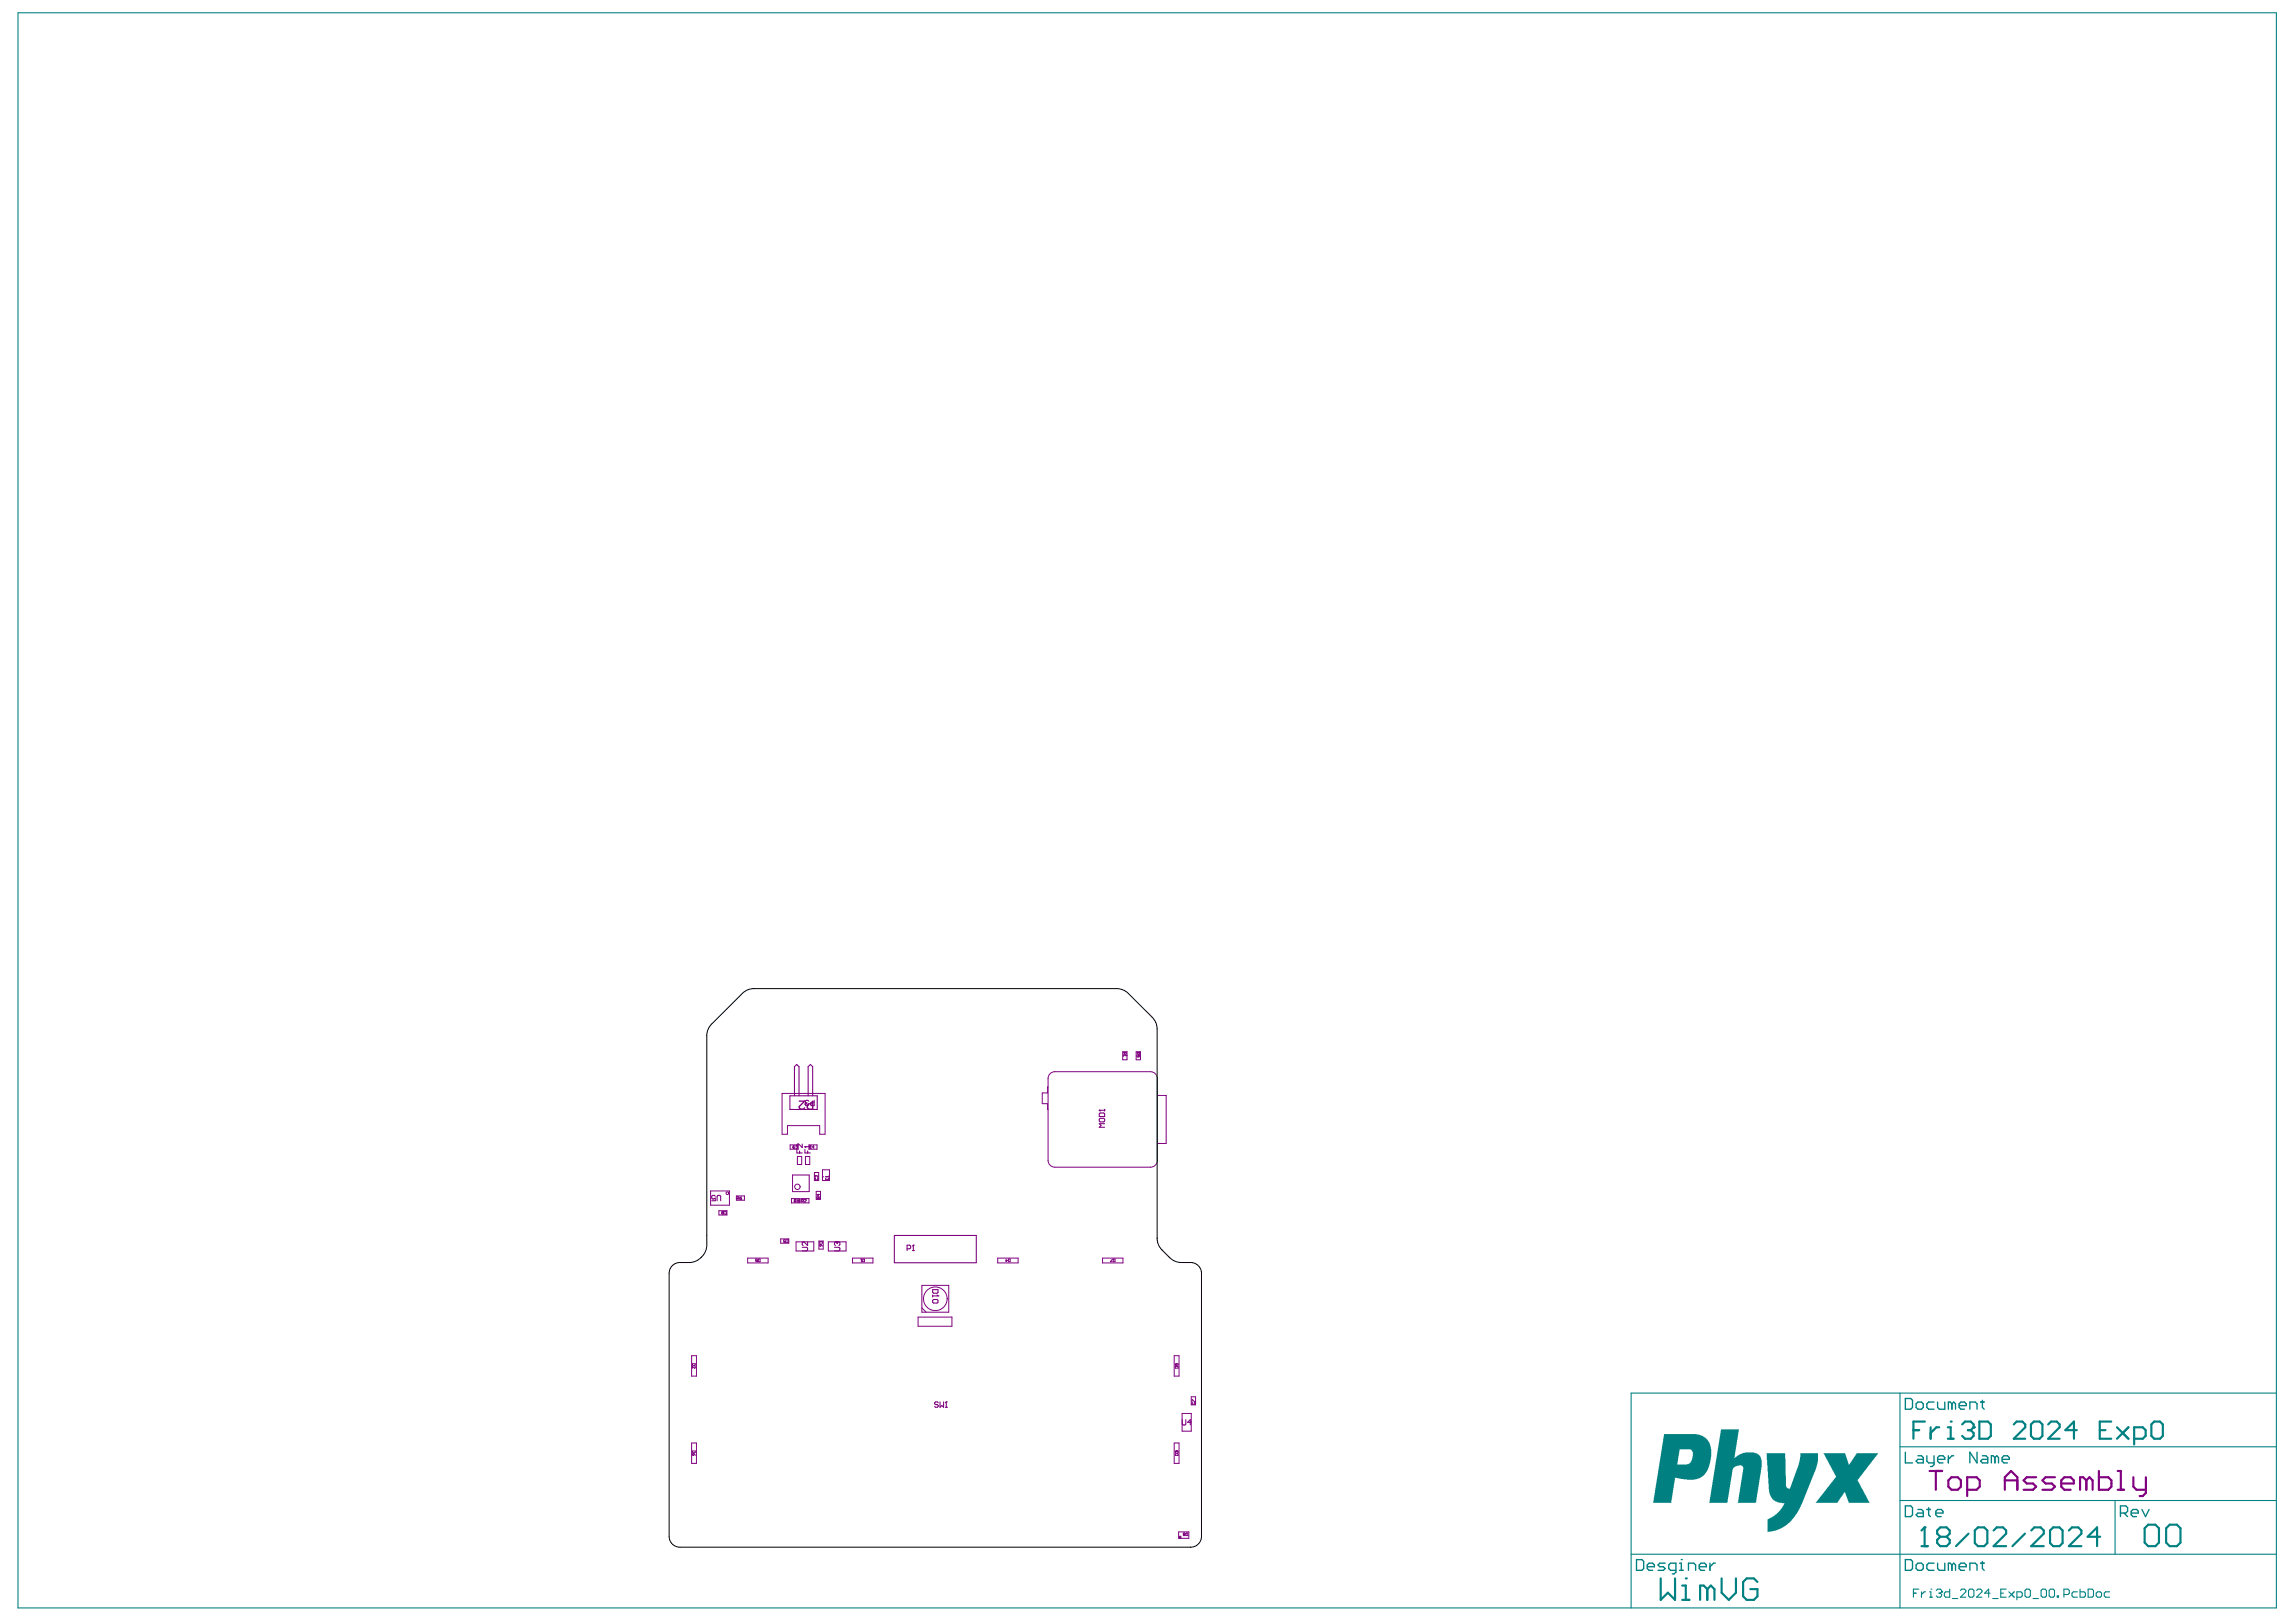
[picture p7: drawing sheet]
<svg xmlns="http://www.w3.org/2000/svg" width="297mm" height="210mm" viewBox="0 0 297 210" stroke-linecap="round" stroke-linejoin="round" font-family="sans-serif">
<g fill="none" stroke="#800080" stroke-width=".14">
<path d="M92.5 154.8l-.1-.1h-.2l-.1 .1v.2l.1 .2 .3-.2v.4h-.4M92.8 155.4v-.6l.1-.1h.2l.1 .1v.6M102.2 141.8h3.5v1.8h-3.5zM102.8 141.8v-3.8l.3-.3 .3 .3v3.8M103.1 148.7v.5h.7M103.4 149v.2M103.8 148v.5l-.5-.5-.2 .2v.2l.1 .1M104.1 148.4h.1M104.1 148.7v.5h.7M104.1 148.4h.7M104.1 148.4l.2 .1M104.2 142.9h.1"/>
<path d="M104.2 142.9l.1 .2h.2l.1-.1M104.3 142.7l-.1 .2M104.3 142.7h.1M104.5 149v.2M104.6 142.5l-.1-.1h-.2l-.1 .1 .1 .2M104.8 148.3v.2M105.1 141.8v-3.8l-.3-.3-.3 .3v3.8M105.3 142.4v.7h-.3l-.1-.1v-.3l.1-.1h.3M115.7 159.9h10.6v3.5h-10.6zM142.2 143.7h.1M142.2 144.1l.1-.1h.5l.1 .1v.4h-.7zM142.2 144.8l.1-.1h.5l.1 .1v.3l-.1 .1h-.5l-.1-.1z"/>
<path d="M142.2 143.7h.7M142.2 143.7l.1 .1M142.9 145.4h-.7l.2 .2-.2 .3h.7M142.9 143.6v.2M103.8 161.4h.6l.1 .1v.3l-.1 .1h-.6M104.5 160.7v.5l-.5-.5-.2 .1v.3l.1 .1M108 161.4h.5l.2 .1v.3l-.2 .1h-.5M108.2 160.7h.1M108.2 160.7l-.2 .1v.3l.1 .1M108.2 160.7l.1 .1M108.3 160.8l.1-.1 .3 .1v.3l-.2 .1M108.3 160.8v.2"/>
<path d="M117.4 161.6h.3l.1-.1v-.2l-.1-.2h-.3v.7M118 161.8h.3M118.2 161.1h.1M118.2 161.1l-.2 .2M118.2 161.1v.7M120.7 166.9h.7v.3l-.2 .2h-.4l-.1-.2zM120.7 167.6v.2M120.7 168.3l.1-.1h.4l.2 .1v.2l-.2 .1h-.4l-.1-.1zM120.7 167.7h.7M121.2 167.6l.2 .1M121.4 167.7h.1M121.4 181.5l-.1-.1h-.3l-.1 .1 .1 .3h.3l.1 .1-.1 .2h-.3l-.1-.1"/>
<path d="M121.6 181.4v.7l.2-.2 .3 .2v-.7M122.3 182.1h.2M122.4 181.4h.1M122.4 181.4v.7M122.4 181.4l-.1 .1M152.9 183.7v.6l.2 .1h.2l.1-.1v-.6M154.1 184.1h-.5l.4-.4v.7"/>
</g>
<g fill="none" stroke="#800080" stroke-width=".13">
<path d="M135.9 138.9l.2-.1 .4-.1h12.3a.88 .88 0 0 1 .9 .9v10.6a.88 .88 0 0 1-.9 .8h-12.3a.88 .88 0 0 1-.9-.8v-10.6l.1-.4zM145.2 136.1h.6v1h-.6zM145.4 136.2h.3v.2h-.2v-.2M145.4 136.6v.1M145.4 136.6h.3M145.5 136.3l-.1 .1M145.6 136.6h.1M145.7 136.6h.1M147 136.1h.5v1h-.5zM147.1 136.2h.3v.2h-.1l-.1-.2M147.1 136.6v.2l.2-.1v-.1h.1v.2M147.2 136.3l-.1 .1"/>
<path d="M91.9 154.1h2.5v1.9h-2.5zM93 156.7h1v.5h-1zM93.4 157v.1h.2v-.1M93.4 157v-.2h.2v.2M93.4 157h.2M93.7 156.8h.3l-.1 .3h-.2M95.3 154.8h1v.5h-1zM95.4 155.1h.1l.1-.2h-.2v.3M95.5 155.1l.1 .1M95.7 155h.2v.2h-.1zM95.9 154.9l-.2 .1M101.2 141.5h5.5v5.3h-.7v-1.1h-4.1v1.1h-.7z"/>
<path d="M102.2 148.2h1.1v.5h-1.1zM102.4 155.1h1v.6h-1zM102.5 152.1h2.2v2.1h-2.2zM102.6 148.5h.1M102.6 148.5l.1 .1h.1M102.7 148.4l-.1 .1M102.7 148.4h.1M102.8 155.4h.1M102.8 155.4v.2l.2-.1M102.8 148.3h-.1v.1M102.9 148.3h.3v.3h-.3M103 155.3l-.2-.1v.2"/>
<path d="M103.1 155.2l.1 .1M103.2 149.7h.5v1h-.5zM103.3 155.2v.4l-.2-.1 .1-.2h.1M103.6 155.1h1.1v.6h-1.1zM103.7 155.4h.2v-.1l-.2-.1v.4M103.8 155.4l.1 .2M104.1 155.3h.2l-.2 .3h.2M104.2 149.7h.6v1h-.6zM104.7 148.2h1v.5h-1zM105 148.3h-.3v.3h.3M105.3 148.4h-.2l.2-.1v.3M105.4 151.7h.5v1.1h-.5z"/>
<path d="M105.5 152.5v.2l.3-.1v-.1M105.6 154.2h.6v1h-.6zM105.8 152.1v.2l-.2-.2-.1 .1v.1M105.9 154.5v.3l-.2-.2h.3M105.9 155.1v-.2h-.2v.2h.3M106 154.9l-.1 .1M106.4 151.4h.9v1.4h-.9zM106.4 152.3h.2M106.8 152.3h.1M106.8 152.3h.4M106.9 152.4v.3l.3-.1-.1-.2M107.2 152.2v.1"/>
<path d="M135.6 140.7l-.1 .7h-.7v1.4h.7l.1 .8M149.8 141.8h1.1v6.2h-1.1M89.5 175.4h.6v2.7h-.6zM89.6 176.5h.3v.1l-.2 .1zM89.9 176.8v.3l-.3-.3v.3M96.7 162.8h2.7v.6h-2.7zM98 163h-.2v.2l.2-.1v.2h-.2M98.1 163l.2-.1v.4l-.2-.1zM101 160.3h1v.6h-1zM101.6 160.5h-.2v.2l.2-.1v.2h-.2M101.7 160.5h.3l-.1 .3-.2-.1M103 160.7h2.3v1.2h-2.3z"/>
<path d="M105.9 160.6h.6v1h-.6zM106 161.1l.2-.1v.2l-.1 .1zM106.1 160.9v-.2h.2v.2M106.2 161l.2 .3M107.2 160.7h2.3v1.2h-2.3zM110.3 162.8h2.6v.6h-2.6zM111.4 162.9h.1M111.4 163.3h.1M111.4 162.9v.4M111.5 163.2l-.1 .1M111.6 163l.2-.1v.4l-.2-.1zM118.8 170.4h4.4v1.2h-4.4z"/>
<path d="M119.3 169.3l.5 .5M119.3 166.3h3.4v3.5h-3.4zM129.1 162.8h2.6v.6h-2.6zM130.2 162.9v.4l.1-.2h-.2M130.5 163l.2-.1v.4l-.2-.1zM142.6 162.8h2.7v.6h-2.7zM143.9 162.9l-.2 .3 .2 .1M144 163l.3-.1v.4l-.3-.1zM151.9 175.4h.6v2.7h-.6zM152.1 176.9l.3-.1v.3h-.3zM152.2 176.5v.1h-.1v-.1h.3v.2M89.5 186.7h.6v2.7h-.6z"/>
<path d="M89.6 187.8h.3v.1l-.2 .1zM89.6 188.2l.2-.1v.2h-.1zM89.8 188.1l.1 .2M151.9 186.7h.6v2.7h-.6zM152.1 188.2l.3-.1v.2h-.3zM152.2 187.8h.1M152.2 187.8h-.1v.2M152.2 187.8h.2v.2M152.2 187.8v.1M152.5 198.2h1.3v.9h-1.3zM152.6 198.8v.3M152.6 198.9l.2-.1v.3z"/>
<path d="M152.9 182.9h1.2v2.3h-1.2zM153.1 198.6v-.2h.2v.2M153.1 198.6v.1h.2v-.1M153.1 198.6h.2M153.4 198.4h.3v.3h-.3zM154.1 180.8h.6v1h-.6zM154.2 181.4v-.3l.4 .3M154.3 181.5v.2h.3l-.1-.2"/>
<circle cx="94.1" cy="154.4" r=".17"/>
<circle cx="103.2" cy="153.6" r=".35"/>
<circle cx="121" cy="168.1" r="1.53"/>
</g>
<path d="M103.4 142.5h.7l-.7 .7v.2l.2 .1h.3l.2-.1M105.1 142.5v1h-.5l-.2-.1v-.4l.2-.2h.5" fill="none" stroke="#800080" stroke-width=".17"/>
<g fill="none" stroke="#800080" stroke-width=".28">
<path d="M249.6 190.4h1.7M250.4 190.4v2.4M252.1 191.6l.4-.4h.8l.4 .4v.8l-.4 .4h-.8l-.4-.4zM254.5 192.8h1.2l.4-.4v-.8l-.4-.4h-1.2v2.4M259.4 192.8v-1.6l.8-.8 .8 .8v1.6M259.4 191.6h1.6M263.4 191.2h-1.2l-.4 .4 .4 .4h.8l.4 .4-.4 .4h-1.2M265.9 191.2h-1.3l-.4 .4 .4 .4h.9l.4 .4-.4 .4h-1.3M266.7 192h1.6v-.4l-.4-.4h-.8l-.4 .4v.8l.4 .4h.8M269.9 191.6l-.4-.4h-.4v1.6M269.9 191.6v1.2M269.9 191.6l.4-.4 .4 .4v1.2"/>
<path d="M271.5 190.4v2.4h1.3l.4-.4v-.8l-.4-.4h-1.3M274 190.4h.4v2.4M274 192.8h.8M276 191.2v1.2l.4 .4h1.2M277.6 191.2v2l-.4 .4h-.4"/>
</g>
<g fill="#008080">
<path d="M222.7 185h2.3l-.6 3.7 .7-.5 .7-.2h1.3l.4 .2 .3 .4 .1 .4v.9l-.7 4.6h-2.4l.7-4.2a.58 .58 0 0 0-.1-.6h-.7l-.3 .2a.59 .59 0 0 0-.3 .6l-.6 4h-2.4z"/>
<path d="M228.5 188.1h2.4l.2 4.2v.2l.3 .2 .2-.1 1.1-3.1 .2-.9v-.5h2.3v1l-.4 1.3-1.8 4.6-.8 1.2-1 1.2-1 .5-.8 .3-.7 .1v-1.2a.45 .45 0 0 1 .4-.7l.7-.4 .5-.6 .5-.9h-.6l-.6-.2-.4-.4-.2-.4-.2-.7z"/>
<path d="M235.9 188.1h2.8l.4 1.4 .2-.1 .9-1.3h2.8l-2.6 3.3a.38 .38 0 0 0 .1 .5l1.4 2.6h-2.7l-.5-1.4h-.1l-.9 1.4h-2.8l2.2-2.8 .2-.3a.34 .34 0 0 0 .1-.6z"/>
<path d="M215.3 185.6h4.2l.8 .2 .6 .5 .4 .7 .1 .5-.1 1.4-.2 .8-.3 .7-.2 .4-.6 .4-.8 .3h-.9l-1.6-.3-.5 3.3h-2.3zM217.3 187.6l-.3 1.9h1.3l.3-.1 .3-.5 .1-.7a.57 .57 0 0 0-.3-.6z"/>
</g>
<g fill="none" stroke="#008080" stroke-width=".14">
<path d="M2.3 1.7h292.2v206.4h-292.2zM245.8 187.2h48.7M245.8 194.2h48.7M245.8 180.3v27.8M273.6 194.2v6.9M294.5 180.3h-83.5v27.8M211 201.1h83.5M247.5 206.2h.4M248.2 205.7h-.7v1M248.6 206v.7M249.1 206h-.2l-.3 .3M249.6 206h.2v.7"/>
<path d="M249.6 206.7h.4M249.8 205.7h.1M250.5 205.8l.2-.1h.3l.2 .1v.2M250.8 206.2h.2M251 206.2l.2 .1v.2l-.2 .2h-.3l-.2-.2M251.2 206h.1M251.2 206l-.2 .2M252.2 205.7v1h-.5l-.2-.2v-.3l.2-.2h.5M252.6 206.9h.7M253.6 205.8l.2-.1h.4l.1 .1v.2l-.7 .7h.7M254.7 205.8l.1-.1h.4l.2 .1v.7l-.2 .2h-.4l-.1-.2zM255.7 205.8l.2-.1h.3l.2 .1v.2l-.7 .7h.7"/>
<path d="M257.5 206.2h-.7l.5-.5v1M257.8 206.9h.7M258.8 206.2h.4M259.5 205.7h-.7v1h.7M259.9 206l.7 .7M260.6 206l-.7 .7M260.9 206.7h.6l.1-.2v-.3l-.1-.2h-.6v1M262 205.8l.1-.1h.4l.2 .1v.7l-.2 .2h-.4l-.1-.2zM263 206.9h.7M264.1 205.8l.1-.1h.4l.2 .1v.7l-.2 .2h-.4l-.1-.2zM265.1 205.8l.2-.1h.3l.2 .1v.7l-.2 .2h-.3l-.2-.2zM266.1 206.5h.2v.2h-.2z"/>
<path d="M267 206.3h.5l.2-.1v-.4l-.2-.1h-.5v1M268.8 206h-.6l-.1 .2v.3l.1 .2h.6M269.1 205.7v1h.5l.2-.2v-.3l-.2-.2h-.5M270.1 205.7h.6l.1 .1v.7l-.1 .2h-.6zM271.2 206.2l.2-.2h.3l.2 .2v.3l-.2 .2h-.3l-.2-.2zM272.9 206h-.5l-.2 .2v.3l.2 .2h.5"/>
</g>
<g fill="none" stroke="#008080" stroke-width=".28">
<path d="M247.5 185.1h.8M249 197.7h.1M249 197.7v2.4M249 197.7l-.4 .4M249 184h-1.5v2.2M249.8 184.7v1.5M250.9 184.7h-.4l-.7 .7M251 198.9l-.4 .4v.4l.4 .4h.8l.4-.4v-.4l-.4-.4M251 198.9l-.4-.4v-.4l.4-.4h.8l.4 .4v.4l-.4 .4M251 198.9h.8M252 184.7h.4v1.5M252 186.2h.7"/>
<path d="M252.4 184h.1M253.8 184.3l.4-.3h.8l.3 .3v.4M254.6 185.1h.4M254.7 198.5l-1.7 1.6M255 185.1l.3 .3v.4l-.3 .4h-.8l-.4-.4M255.3 184.7h.1M255.3 184.7l-.3 .4M255.5 198.1l.4-.4h.8l.4 .4v1.6l-.4 .4h-.8l-.4-.4zM256.1 184h1.1l.4 .3v1.5l-.4 .4h-1.1zM257.9 198.1l.4-.4h.8l.4 .4v.4l-1.6 1.6h1.6M260.5 184.3l.4-.3h.7l.4 .3v.4l-1.5 1.5h1.5M262 198.5l-1.6 1.6"/>
<path d="M262.8 184.3l.3-.3h.8l.3 .3v1.5l-.3 .4h-.8l-.3-.4zM262.8 198.1l.4-.4h.8l.4 .4v.4l-1.6 1.6h1.6M265 184.3l.3-.3h.8l.4 .3v.4l-1.5 1.5h1.5M265.2 198.1l.4-.4h.8l.4 .4v1.6l-.4 .4h-.8l-.4-.4zM267.7 198.1l.4-.4h.8l.4 .4v.4l-1.6 1.6h1.6M268.7 185.1h-1.5l1.1-1.1v2.2M271.7 185.1h.7M271.7 198.9h-1.6l1.2-1.2v2.4M273.1 184h-1.4v2.2h1.4M273.9 184.7l1.5 1.5M275.4 184.7l-1.5 1.5M276.1 186.2h1.1l.4-.4v-.7l-.4-.4h-1.1v2.2"/>
<path d="M277.5 197.8l.4-.5h.9l.5 .5v1.8l-.5 .5h-.9l-.4-.5zM278.3 184.3l.4-.3h.7l.4 .3v1.5l-.4 .4h-.7l-.4-.4zM280.2 197.8l.5-.5h.9l.5 .5v1.8l-.5 .5h-.9l-.5-.5zM214.8 204.3v2.7l1-.9 .9 .9v-2.7M217.6 207h1M217.6 205.2h.5v1.8M218.1 204.3h.1M220.9 205.7l-.5-.5h-.5v1.8M220.9 205.7v1.3M220.9 205.7l.4-.5 .5 .5v1.3M222.7 204.3v1.8l1 .9 .9-.9v-1.8M227.4 204.7l-.5-.4h-.9l-.5 .4v1.9l.5 .4h.9l.5-.4v-.9h-1"/>
<path d="M248.6 200.1h.8"/>
</g>
<g fill="none" stroke="#008080" stroke-width=".17">
<path d="M246.5 194.9h.7l.2 .2v.9l-.2 .3h-.7zM246.5 181h.7l.2 .2v.9l-.2 .3h-.7zM246.5 187.9v1.4h.9M247.9 181.7l.2-.3h.5l.2 .3v.4l-.2 .3h-.5l-.2-.3zM248.1 195.3h.5l.2 .3v.7h-.7l-.2-.3 .2-.2h.7M248.1 188.4h.5l.2 .2v.7h-.7l-.2-.2 .2-.2h.7M249.3 195.3h.4M249.3 188.4v.7l.2 .2h.7M249.5 195.1v.9l.2 .3M250.2 181.4h-.7l-.2 .3v.4l.2 .3h.7M250.2 188.4v1.1l-.2 .3h-.3M250.4 195.8h1v-.2l-.3-.3h-.4l-.3 .3v.4l.3 .3h.4"/>
<path d="M250.7 181.4v.7l.2 .3h.7v-1M250.7 188.9h.9v-.3l-.2-.2h-.5l-.2 .2v.5l.2 .2h.5M252.1 188.4v.9M252.5 181.7l-.2-.3h-.2v1M252.5 181.7v.7M252.5 181.7l.3-.3 .2 .3v.7M252.8 188.4h-.3l-.4 .5M253.5 181.9h.9v-.2l-.3-.3h-.4l-.2 .3v.4l.2 .3h.4M254.8 182.4v-1h.7l.3 .3v.7M255.8 187.9v1.4l-1-1.4v1.4M256.2 181.4h.5M256.5 188.4h.4l.3 .2v.7h-.7l-.3-.2 .3-.2h.7"/>
<path d="M256.5 181.2v.9l.2 .3M258.1 188.6l-.2-.2h-.3v.9M258.1 188.6v.7M258.1 188.6l.2-.2 .3 .2v.7M259 188.9h.9v-.3l-.2-.2h-.5l-.2 .2v.5l.2 .2h.5M274.3 195.8h.7l.3-.2v-.5l-.3-.2h-.7v1.4M274.8 195.8l.5 .5M275.7 195.8h.9v-.2l-.2-.3h-.5l-.2 .3v.4l.2 .3h.5M277.1 195.3l.5 1 .4-1M211.7 201.8h.7l.2 .3v.9l-.2 .2h-.7zM213.1 202.8h.9v-.3l-.2-.2h-.5l-.2 .2v.5l.2 .2h.5M215.4 202.3h-.7l-.2 .2 .2 .3h.5l.2 .2-.2 .2h-.7"/>
<path d="M216.8 203.2h-.7l-.2-.2v-.5l.2-.2h.7v1.1l-.2 .3h-.2M217.3 203.2h.4M217.3 202.3h.2v.9M217.5 201.8h.1M218.4 203.2v-.9h.7l.3 .2v.7M219.8 202.8h1v-.3l-.3-.2h-.4l-.3 .2v.5l.3 .2h.4M221.2 202.3v.9M221.9 202.3h-.2l-.5 .5M246.5 201.8h.7l.2 .3v.9l-.2 .2h-.7zM247.9 202.5l.2-.2h.5l.2 .2v.5l-.2 .2h-.5l-.2-.2zM250.2 202.3h-.7l-.2 .2v.5l.2 .2h.7M250.7 202.3v.7l.2 .2h.7v-.9"/>
<path d="M252.5 202.5l-.2-.2h-.2v.9M252.5 202.5v.7M252.5 202.5l.3-.2 .2 .2v.7M253.5 202.8h.9v-.3l-.3-.2h-.4l-.2 .2v.5l.2 .2h.4M254.8 203.2v-.9h.7l.3 .2v.7M256.2 202.3h.5M256.5 202.1v.9l.2 .2"/>
</g>
<path d="M92.1 132.5l3.9-3.9a2.13 2.13 0 0 1 1.5-.7h47a2.13 2.13 0 0 1 1.5 .7l3.1 3.1a2.13 2.13 0 0 1 .6 1.5v27a2.13 2.13 0 0 0 .6 1.5 4.6 4.6 0 0 0 2.1 1.6l1.6 .1a1.39 1.39 0 0 1 1.4 1.4v34a1.39 1.39 0 0 1-1.4 1.4h-66a1.39 1.39 0 0 1-1.4-1.4v-34a1.39 1.39 0 0 1 1.4-1.4 3.1 3.1 0 0 0 2.7-.6 2.21 2.21 0 0 0 .7-1.7v-27.1a2.13 2.13 0 0 1 .7-1.5z" fill="none" stroke="#000" stroke-width=".13"/>
</svg>
